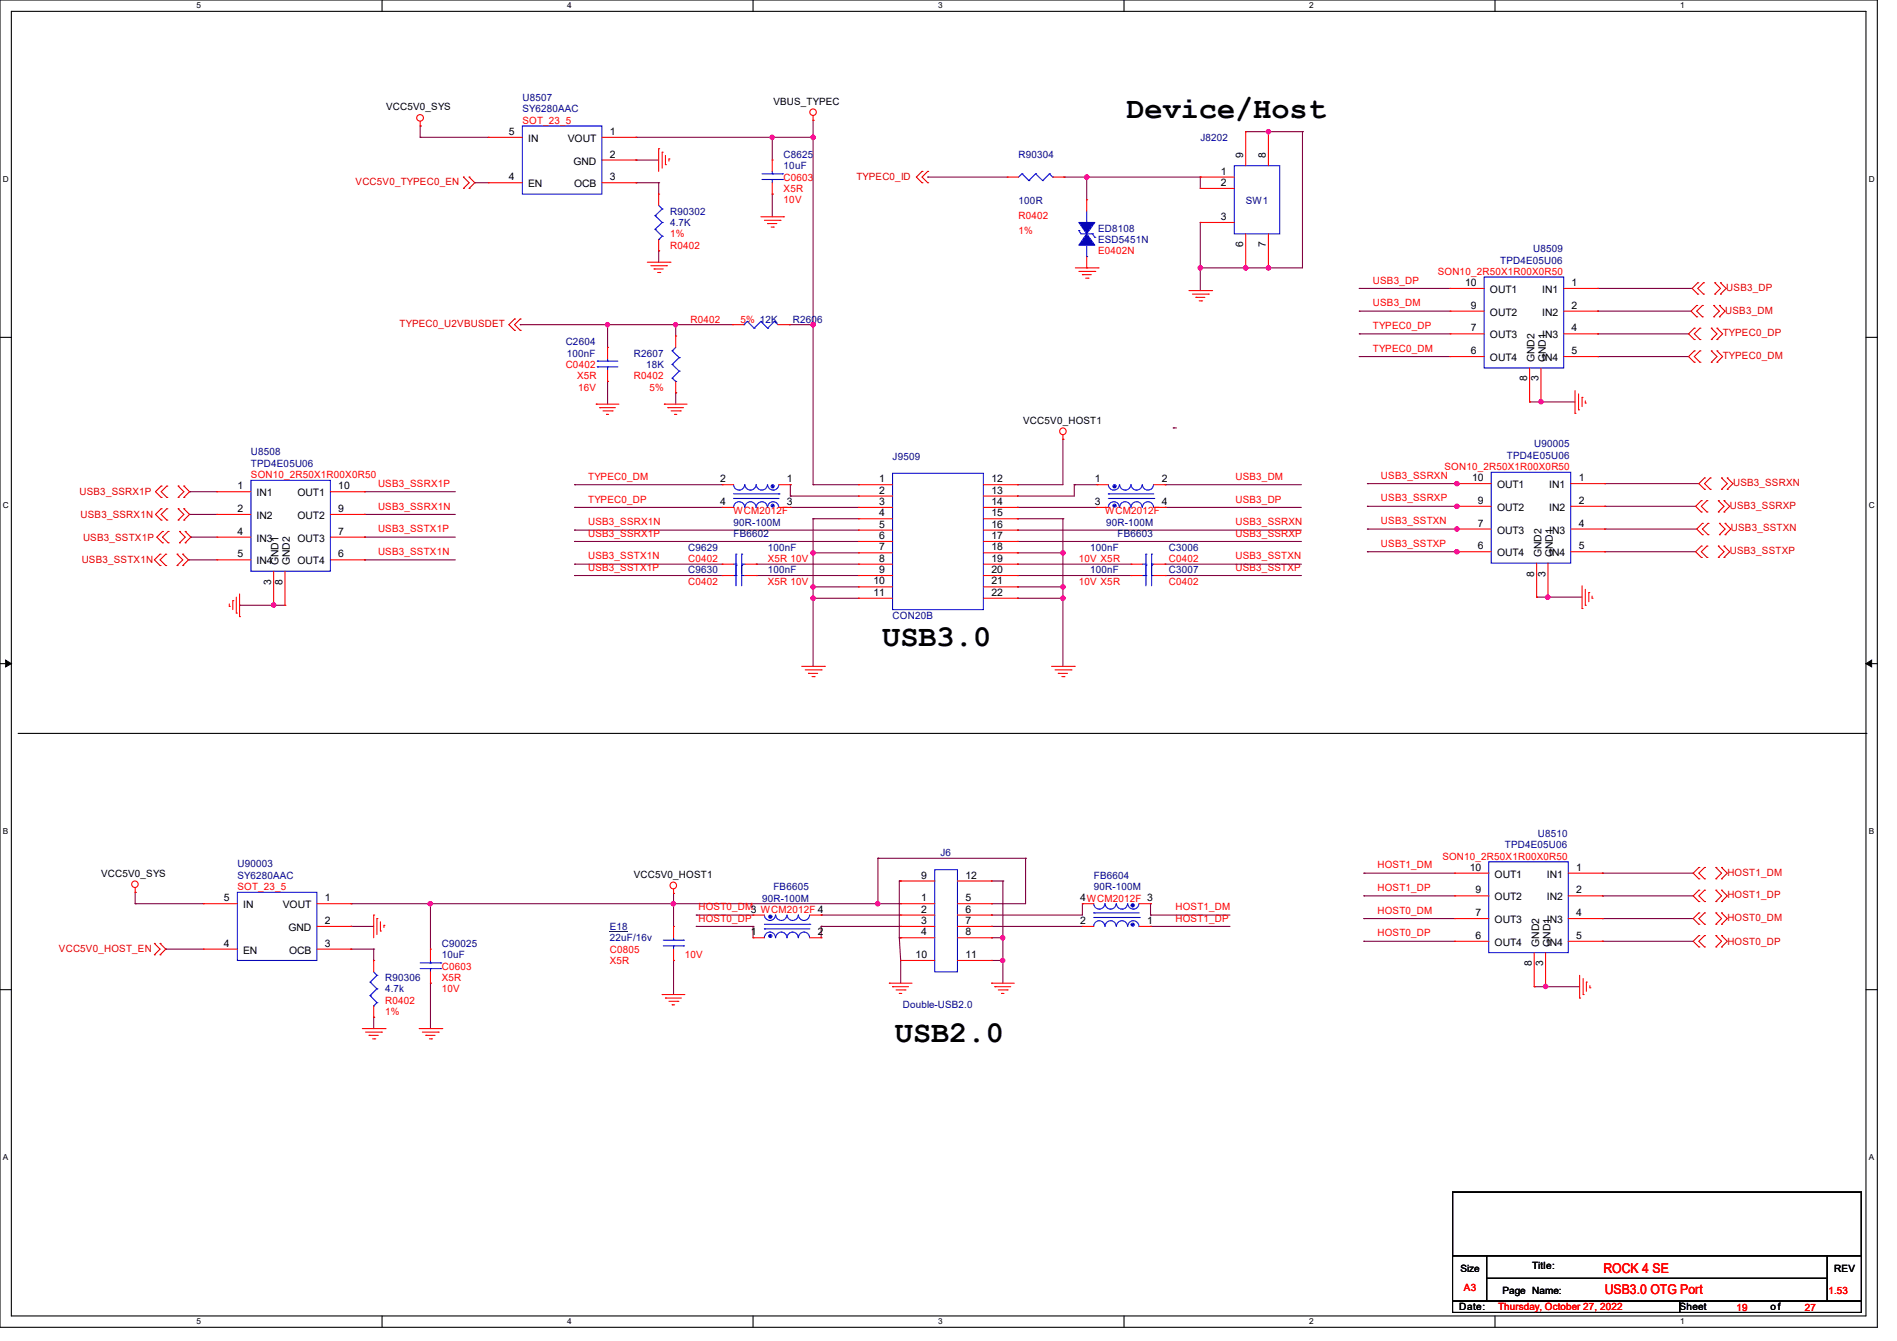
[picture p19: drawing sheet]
<svg xmlns="http://www.w3.org/2000/svg" width="297mm" height="210mm" viewBox="0 0 297 210" stroke-linecap="round" stroke-linejoin="round" font-family="sans-serif">
<defs><g id="words">
<g font-size="4.7">
<text x="176.4" y="18.5">Device/Host</text>
<text x="138.1" y="101.2">USB3.0</text>
<text x="140.1" y="163.2">USB2.0</text>
</g>
<g font-size="2.1" fill="#f00">
<text x="251" y="199.3">ROCK 4 SE</text>
<text x="251.2" y="202.7">USB3.0 OTG Port</text>
</g>
<g font-size="1.6">
<text x="60.5" y="17.3">VCC5V0_SYS</text>
<text x="121.1" y="16.4">VBUS_TYPEC</text>
<text x="79.7" y="21.1">5</text>
<text x="82.7" y="22.2">IN</text>
<text x="88.9" y="22.2">VOUT</text>
<text x="95.5" y="21.1">1</text>
<text x="79.7" y="28.2">4</text>
<text x="82.7" y="29.3">EN</text>
<text x="89.8" y="25.8">GND</text>
<text x="89.9" y="29.3">OCB</text>
<text x="95.5" y="28.2">3</text>
<text x="95.5" y="24.7">2</text>
<text x="191.2" y="27.3">1</text>
<text x="191.2" y="29.1">2</text>
<text x="194.6" y="24.7" transform="rotate(-90 194.6 24.7)">9</text>
<text x="198.2" y="24.7" transform="rotate(-90 198.2 24.7)">8</text>
<text x="191.2" y="34.5">3</text>
<text x="194.6" y="38.7" transform="rotate(-90 194.6 38.7)">6</text>
<text x="198.2" y="38.7" transform="rotate(-90 198.2 38.7)">7</text>
<text x="229.4" y="44.8">10</text>
<text x="233.3" y="45.9">OUT1</text>
<text x="241.4" y="45.9">IN1</text>
<text x="246.1" y="44.8">1</text>
<text x="230.3" y="51.9">7</text>
<text x="230.3" y="48.3">9</text>
<text x="233.3" y="53">OUT3</text>
<text x="233.3" y="49.4">OUT2</text>
<text x="241.4" y="49.4">IN2</text>
<text x="241.4" y="53">IN3</text>
<text x="246.1" y="48.3">2</text>
<text x="246.1" y="51.9">4</text>
<text x="230.3" y="55.5">6</text>
<text x="233.3" y="56.6">OUT4</text>
<text x="239.1" y="59.7" transform="rotate(-90 239.1 59.7)">8</text>
<text x="240.2" y="56.7" transform="rotate(-90 240.2 56.7)">GND2</text>
<text x="240.9" y="59.7" transform="rotate(-90 240.9 59.7)">3</text>
<text x="241.4" y="56.6">IN4</text>
<text x="242" y="56.7" transform="rotate(-90 242 56.7)">GND1</text>
<text x="246.1" y="55.5">5</text>
<text x="160.2" y="66.3">VCC5V0_HOST1</text>
<text x="37.2" y="76.6">1</text>
<text x="40.2" y="77.7">IN1</text>
<text x="46.6" y="77.7">OUT1</text>
<text x="53" y="76.6">10</text>
<text x="112.7" y="75.5">2</text>
<text x="123.2" y="75.5">1</text>
<text x="137.6" y="75.5">1</text>
<text x="137.6" y="77.3">2</text>
<text x="155.2" y="75.5">12</text>
<text x="155.2" y="77.3">13</text>
<text x="171.4" y="75.5">1</text>
<text x="181.9" y="75.5">2</text>
<text x="230.5" y="75.4">10</text>
<text x="234.4" y="76.5">OUT1</text>
<text x="242.5" y="76.5">IN1</text>
<text x="247.2" y="75.4">1</text>
<text x="37.2" y="80.2">2</text>
<text x="37.2" y="83.7">4</text>
<text x="40.2" y="81.3">IN2</text>
<text x="46.6" y="81.3">OUT2</text>
<text x="53" y="83.7">7</text>
<text x="53" y="80.2">9</text>
<text x="112.7" y="79.1">4</text>
<text x="123.2" y="79.1">3</text>
<text x="137.6" y="79.1">3</text>
<text x="137.6" y="80.9">4</text>
<text x="137.6" y="82.6">5</text>
<text x="155.2" y="79.1">14</text>
<text x="155.2" y="80.9">15</text>
<text x="155.2" y="82.6">16</text>
<text x="171.4" y="79.1">3</text>
<text x="181.9" y="79.1">4</text>
<text x="231.4" y="82.5">7</text>
<text x="231.4" y="78.9">9</text>
<text x="234.4" y="83.6">OUT3</text>
<text x="234.4" y="80">OUT2</text>
<text x="242.5" y="80">IN2</text>
<text x="242.5" y="83.6">IN3</text>
<text x="247.2" y="78.9">2</text>
<text x="247.2" y="82.5">4</text>
<text x="37.2" y="87.3">5</text>
<text x="40.2" y="84.8">IN3</text>
<text x="40.2" y="88.4">IN4</text>
<text x="43.6" y="88.6" transform="rotate(-90 43.6 88.6)">GND1</text>
<text x="45.4" y="88.6" transform="rotate(-90 45.4 88.6)">GND2</text>
<text x="46.6" y="88.4">OUT4</text>
<text x="46.6" y="84.8">OUT3</text>
<text x="53" y="87.3">6</text>
<text x="137.6" y="84.4">6</text>
<text x="137.6" y="86.2">7</text>
<text x="137.6" y="88">8</text>
<text x="137.6" y="89.7">9</text>
<text x="155.2" y="84.4">17</text>
<text x="155.2" y="86.2">18</text>
<text x="155.2" y="88">19</text>
<text x="155.2" y="89.7">20</text>
<text x="231.4" y="86">6</text>
<text x="234.4" y="87.1">OUT4</text>
<text x="241.3" y="87.3" transform="rotate(-90 241.3 87.3)">GND2</text>
<text x="242.5" y="87.1">IN4</text>
<text x="243.1" y="87.3" transform="rotate(-90 243.1 87.3)">GND1</text>
<text x="247.2" y="86">5</text>
<text x="42.5" y="91.6" transform="rotate(-90 42.5 91.6)">3</text>
<text x="44.2" y="91.6" transform="rotate(-90 44.2 91.6)">8</text>
<text x="136.7" y="91.5">10</text>
<text x="136.7" y="93.3">11</text>
<text x="155.2" y="91.5">21</text>
<text x="155.2" y="93.3">22</text>
<text x="240.2" y="90.3" transform="rotate(-90 240.2 90.3)">8</text>
<text x="242" y="90.3" transform="rotate(-90 242 90.3)">3</text>
<text x="15.8" y="137.3">VCC5V0_SYS</text>
<text x="99.2" y="137.5">VCC5V0_HOST1</text>
<text x="144.2" y="137.6">9</text>
<text x="151.1" y="137.6">12</text>
<text x="230.1" y="136.4">10</text>
<text x="234" y="137.5">OUT1</text>
<text x="242.2" y="137.5">IN1</text>
<text x="246.8" y="136.4">1</text>
<text x="35.1" y="141.1">5</text>
<text x="38.1" y="142.2">IN</text>
<text x="44.3" y="142.2">VOUT</text>
<text x="50.8" y="141.1">1</text>
<text x="144.2" y="141.1">1</text>
<text x="144.2" y="142.9">2</text>
<text x="151.1" y="141.1">5</text>
<text x="151.1" y="142.9">6</text>
<text x="169.1" y="141.1">4WCM2012F 3</text>
<text x="231" y="143.5">7</text>
<text x="231" y="139.9">9</text>
<text x="234" y="141">OUT2</text>
<text x="242.2" y="141">IN2</text>
<text x="246.8" y="139.9">2</text>
<text x="246.8" y="143.5">4</text>
<text x="35.1" y="148.3">4</text>
<text x="38.1" y="149.4">EN</text>
<text x="45.2" y="145.8">GND</text>
<text x="45.3" y="149.4">OCB</text>
<text x="50.8" y="148.3">3</text>
<text x="50.8" y="144.7">2</text>
<text x="117.6" y="146.5">1</text>
<text x="128" y="146.5">2</text>
<text x="144.2" y="144.7">3</text>
<text x="144.2" y="146.5">4</text>
<text x="151.1" y="144.7">7</text>
<text x="151.1" y="146.5">8</text>
<text x="169.1" y="144.7">2</text>
<text x="179.6" y="144.7">1</text>
<text x="231" y="147">6</text>
<text x="234" y="148.1">OUT4</text>
<text x="234" y="144.6">OUT3</text>
<text x="241" y="148.3" transform="rotate(-90 241 148.3)">GND2</text>
<text x="242.2" y="144.6">IN3</text>
<text x="242.2" y="148.1">IN4</text>
<text x="242.7" y="148.3" transform="rotate(-90 242.7 148.3)">GND1</text>
<text x="246.8" y="147">5</text>
<text x="143.4" y="150">10</text>
<text x="151.1" y="150">11</text>
<text x="239.8" y="151.3" transform="rotate(-90 239.8 151.3)">8</text>
<text x="241.6" y="151.3" transform="rotate(-90 241.6 151.3)">3</text>
<text x="228.6" y="199.1">Size</text>
<text x="235.2" y="202.7">Page Name:</text>
<text x="239.9" y="198.8">Title:</text>
<text x="287.1" y="199.1">REV</text>
<text x="228.5" y="205.2">Date:</text>
<text x="263" y="205.2">Sheet</text>
<text x="277.2" y="205.2">o f</text>
</g>
<g font-size="1.6" fill="#000080">
<text x="81.8" y="15.8">U8507</text>
<text x="81.8" y="17.6">SY6280AAC</text>
<text x="187.9" y="22.1">J8202</text>
<text x="122.7" y="24.7">C8625</text>
<text x="122.7" y="26.5">10uF</text>
<text x="159.5" y="24.7">R90304</text>
<text x="104.9" y="33.6">R90302</text>
<text x="104.9" y="35.4">4.7K</text>
<text x="159.5" y="32">100R</text>
<text x="195" y="32">SW1</text>
<text x="171.9" y="36.3">ED8108</text>
<text x="171.9" y="38.1">ESD5451N</text>
<text x="234.9" y="41.3">TPD4E05U06</text>
<text x="240" y="39.5">U8509</text>
<text x="124.1" y="50.5">R2606</text>
<text x="88.6" y="54.1">C2604</text>
<text x="88.7" y="55.8">100nF</text>
<text x="99.2" y="55.8">R2607</text>
<text x="101.2" y="57.6">18K</text>
<text x="39.3" y="71.3">U8508</text>
<text x="235.9" y="71.8">TPD4E05U06</text>
<text x="240.2" y="70.1">U90005</text>
<text x="39.3" y="73.1">TPD4E05U06</text>
<text x="139.8" y="72">J9509</text>
<text x="114.9" y="82.3">90R-100M</text>
<text x="173.2" y="82.3">90R-100M</text>
<text x="107.7" y="89.8">C9630</text>
<text x="107.7" y="86.2">C9629</text>
<text x="114.9" y="84.1">FB6602</text>
<text x="120.2" y="89.8">100nF</text>
<text x="120.2" y="86.2">100nF</text>
<text x="170.7" y="89.8">100nF</text>
<text x="170.7" y="86.2">100nF</text>
<text x="175" y="84.1">FB6603</text>
<text x="183" y="89.8">C3007</text>
<text x="183" y="86.2">C3006</text>
<text x="139.8" y="96.9">CON20B</text>
<text x="240.8" y="131.1">U8510</text>
<text x="37.2" y="135.8">U90003</text>
<text x="37.2" y="137.6">SY6280AAC</text>
<text x="147.2" y="134.1">J6</text>
<text x="171.2" y="137.6">FB6604</text>
<text x="235.6" y="132.8">TPD4E05U06</text>
<text x="119.3" y="141.2">90R-100M</text>
<text x="121.1" y="139.4">FB6605</text>
<text x="171.2" y="139.4">90R-100M</text>
<text x="69.2" y="148.3">C90025</text>
<text x="95.5" y="145.6">E18</text>
<text x="95.5" y="147.4">22uF/16v</text>
<text x="60.3" y="153.6">R90306</text>
<text x="60.3" y="155.4">4.7k</text>
<text x="69.2" y="150.1">10uF</text>
<text x="141.4" y="157.9">Double-USB2.0</text>
</g>
<g font-size="1.6" fill="#f00">
<text x="81.8" y="19.4">SOT_23_5</text>
<text x="122.7" y="28.3">C0603</text>
<text x="122.7" y="30.1">X5R</text>
<text x="122.7" y="31.8">10V</text>
<text x="159.5" y="34.3">R0402</text>
<text x="104.9" y="38.9">R0402</text>
<text x="104.9" y="37.2">1%</text>
<text x="159.5" y="36.7">1%</text>
<text x="171.9" y="39.8">E0402N</text>
<text x="214.9" y="48">USB3_DM</text>
<text x="214.9" y="44.4">USB3_DP</text>
<text x="225.1" y="43.1">SON10_2R50X1R00X0R50</text>
<text x="108.1" y="50.5">R0402</text>
<text x="115.9" y="50.5">5% 12K</text>
<text x="214.9" y="51.5">TYPEC0_DP</text>
<text x="88.6" y="57.6">C0402</text>
<text x="90.3" y="59.4">X5R</text>
<text x="99.2" y="59.4">R0402</text>
<text x="214.9" y="55.1">TYPEC0_DM</text>
<text x="90.5" y="61.2">16V</text>
<text x="101.7" y="61.2">5%</text>
<text x="39.3" y="74.9">SON10_2R50X1R00X0R50</text>
<text x="59.2" y="76.2">USB3_SSRX1P</text>
<text x="92.1" y="75.1">TYPEC0_DM</text>
<text x="193.4" y="75.1">USB3_DM</text>
<text x="216.2" y="75">USB3_SSRXN</text>
<text x="226.2" y="73.6">SON10_2R50X1R00X0R50</text>
<text x="59.2" y="79.8">USB3_SSRX1N</text>
<text x="59.2" y="83.4">USB3_SSTX1P</text>
<text x="92.1" y="78.7">TYPEC0_DP</text>
<text x="92.1" y="82.3">USB3_SSRX1N</text>
<text x="114.9" y="80.6">WCM2012F</text>
<text x="173" y="80.6">WCM2012F</text>
<text x="193.4" y="78.7">USB3_DP</text>
<text x="193.4" y="82.3">USB3_SSRXN</text>
<text x="216.2" y="78.5">USB3_SSRXP</text>
<text x="216.2" y="82.1">USB3_SSTXN</text>
<text x="59.2" y="86.9">USB3_SSTX1N</text>
<text x="92.1" y="84">USB3_SSRX1P</text>
<text x="92.1" y="87.6">USB3_SSTX1N</text>
<text x="92.1" y="89.4">USB3_SSTX1P</text>
<text x="107.7" y="88">C0402</text>
<text x="120.2" y="88">X5R 10V</text>
<text x="168.9" y="88">10V X5R</text>
<text x="183" y="88">C0402</text>
<text x="193.4" y="84">USB3_SSRXP</text>
<text x="193.4" y="89.4">USB3_SSTXP</text>
<text x="193.4" y="87.6">USB3_SSTXN</text>
<text x="216.2" y="85.6">USB3_SSTXP</text>
<text x="107.7" y="91.6">C0402</text>
<text x="120.2" y="91.6">X5R 10V</text>
<text x="168.9" y="91.6">10V X5R</text>
<text x="183" y="91.6">C0402</text>
<text x="215.7" y="136">HOST1_DM</text>
<text x="225.8" y="134.6">SON10_2R50X1R00X0R50</text>
<text x="37.2" y="139.4">SOT_23_5</text>
<text x="109.4" y="142.5">HOST0_DM3</text>
<text x="119.1" y="143">WCM2012F 4</text>
<text x="184" y="142.5">HOST1_DM</text>
<text x="215.7" y="139.5">HOST1_DP</text>
<text x="215.7" y="143.1">HOST0_DM</text>
<text x="95.5" y="149.2">C0805</text>
<text x="109.4" y="144.3">HOST0_DP</text>
<text x="184" y="144.3">HOST1_DP</text>
<text x="215.7" y="146.6">HOST0_DP</text>
<text x="69.2" y="151.9">C0603</text>
<text x="69.2" y="153.6">X5R</text>
<text x="69.2" y="155.4">10V</text>
<text x="95.5" y="151">X5R</text>
<text x="107.2" y="150.1">10V</text>
<text x="60.3" y="157.2">R0402</text>
<text x="60.3" y="159">1%</text>
<text x="229.2" y="202.2">A3</text>
<text x="286.3" y="202.7">1.53</text>
<text x="234.5" y="205.2">Thursday, October 27, 2022</text>
<text x="271.9" y="205.4">19</text>
<text x="282.6" y="205.4">27</text>
</g>
<g font-size="1.6" fill="#d50000">
<text x="55.7" y="29">VCC5V0_TYPEC0_EN</text>
<text x="134.1" y="28.1">TYPEC0_ID</text>
<text x="270.3" y="45.6">USB3_DP</text>
<text x="62.6" y="51.2">TYPEC0_U2VBUSDET</text>
<text x="269.7" y="52.7">TYPEC0_DP</text>
<text x="270.1" y="49.1">USB3_DM</text>
<text x="269.7" y="56.2">TYPEC0_DM</text>
<text x="12.4" y="77.6">USB3_SSRX1P</text>
<text x="271.3" y="76.1">USB3_SSRXN</text>
<text x="12.6" y="81.1">USB3_SSRX1N</text>
<text x="270.8" y="79.7">USB3_SSRXP</text>
<text x="271" y="83.2">USB3_SSTXN</text>
<text x="12.8" y="88.2">USB3_SSTX1N</text>
<text x="13" y="84.7">USB3_SSTX1P</text>
<text x="270.8" y="86.8">USB3_SSTXP</text>
<text x="270.4" y="137.1">HOST1_DM</text>
<text x="270.4" y="140.7">HOST1_DP</text>
<text x="9.2" y="149">VCC5V0_HOST_EN</text>
<text x="270.4" y="144.2">HOST0_DM</text>
<text x="270.4" y="148">HOST0_DP</text>
</g>
<g font-size="1.3">
<text x="30.8" y="1.3">5</text>
<text x="88.8" y="1.3">4</text>
<text x="146.9" y="1.3">3</text>
<text x="205" y="1.3">2</text>
<text x="263.1" y="1.3">1</text>
<text x=".5" y="28.4">D</text>
<text x="292.6" y="28.4">D</text>
<text x=".5" y="79.5">C</text>
<text x="292.6" y="79.5">C</text>
<text x=".5" y="130.6">B</text>
<text x="292.6" y="130.6">B</text>
<text x=".5" y="181.7">A</text>
<text x="292.6" y="181.7">A</text>
<text x="30.8" y="207.4">5</text>
<text x="88.8" y="207.4">4</text>
<text x="146.9" y="207.4">3</text>
<text x="205" y="207.4">2</text>
<text x="263.1" y="207.4">1</text>
</g>
</g></defs>
<path d="M0 0h293.9v207.9h-293.9zM1.8 1.8h290.3v204.3h-290.3z" fill="none" stroke="#000" stroke-width=".17"/>
<g fill="#fff">
<path d="M30.8 .2h.7v1.4h-.7z"/>
<path d="M30.8 206.2h.7v1.4h-.7z"/>
</g>
<path d="M59.8 0v1.8M59.8 206.1v1.8" fill="none" stroke="#000" stroke-width=".17"/>
<g fill="#fff">
<path d="M88.8 .2h.7v1.4h-.7z"/>
<path d="M88.8 206.2h.7v1.4h-.7z"/>
</g>
<path d="M117.9 0v1.8M117.9 206.1v1.8" fill="none" stroke="#000" stroke-width=".17"/>
<g fill="#fff">
<path d="M146.9 .2h.7v1.4h-.7z"/>
<path d="M146.9 206.2h.7v1.4h-.7z"/>
</g>
<path d="M176 0v1.8M176 206.1v1.8" fill="none" stroke="#000" stroke-width=".17"/>
<g fill="#fff">
<path d="M205 .2h.7v1.4h-.7z"/>
<path d="M205 206.2h.7v1.4h-.7z"/>
</g>
<path d="M234.1 0v1.8M234.1 206.1v1.8" fill="none" stroke="#000" stroke-width=".17"/>
<g fill="#fff">
<path d="M263.1 .2h.6v1.4h-.6z"/>
<path d="M263.1 206.2h.6v1.4h-.6z"/>
<path d="M.5 27.3h.9v1.4h-.9z"/>
<path d="M292.6 27.3h.9v1.4h-.9z"/>
<path d="M.5 78.4h.9v1.4h-.9z"/>
<path d="M292.6 78.4h.9v1.4h-.9z"/>
</g>
<path d="M0 52.8h1.8M292.1 52.8h1.8" fill="none" stroke="#000" stroke-width=".17"/>
<g fill="#fff">
<path d="M.5 129.5h.8v1.4h-.8z"/>
<path d="M292.6 129.5h.8v1.4h-.8z"/>
</g>
<path d="M0 103.9h1.8M292.1 103.9h1.8" fill="none" stroke="#000" stroke-width=".17"/>
<path d="M.9 103.4l.9 .5-.9 .5zM292.1 103.9l.9-.5v1z" fill="#000" stroke="#000" stroke-width=".16"/>
<g fill="#fff">
<path d="M.5 180.5h.8v1.4h-.8z"/>
<path d="M292.6 180.5h.8v1.4h-.8z"/>
</g>
<path d="M2.8 114.9h289.3M292.1 114.9h.1M0 155h1.8M292.1 155h1.8M227.4 186.7h64v9.9h-64zM227.4 196.6h5.3v7.2h-5.3zM232.7 196.6h53.4v3.6h-53.4zM286.1 196.6h5.3v7.2h-5.3zM227.4 203.8h35.6v1.7h-35.6zM232.7 200.2h53.4v3.6h-53.4zM263 203.8h28.4v1.7h-28.4z" fill="none" stroke="#000" stroke-width=".17"/>
<g fill="none" stroke="#800040" stroke-width=".17">
<path d="M65.8 19.7h.1M65.8 19.7v1.8M127.3 18.8h.1M127.3 18.8v57.1M65.8 21.5h.1M65.8 21.5h10.7M74.3 28.6h.1M74.3 28.6h2.2M99.6 21.5h.1M99.6 25.1h.1M99.6 28.6h.1M99.6 21.5h27.7"/>
<path d="M99.6 28.6h3.5M99.6 25.1h3.5M103.1 28.6h.1M103.1 39.3h.1M103.1 28.6v1.8M103.1 39.3v1.8M120.9 21.5h.1M120.9 30.4h.1M120.9 21.5v3.6M120.9 30.4v3.6M127.3 21.5h.1M145.2 27.7h.1"/>
<path d="M145.2 27.7h12.5M166.6 27.7h.1M166.6 27.7h21.3M170.1 27.7h.1M170.1 27.7v3.6M187.9 34.8h.1M187.9 27.7h.1M187.9 27.7v1.8M187.9 34.8v10.7M195 20.6h.1M195 20.6h8.9M198.6 20.6h.1"/>
<path d="M203.9 20.6h.1M203.9 20.6v21.4h-16M81.4 50.8h.1M81.4 50.8h33.3M95.1 59.7h.1M95.1 50.8h.1M95.1 50.8v3.6M95.1 59.7v3.6M105.8 50.8h.1M105.8 50.8v1.8M123.6 50.8h.1M123.6 50.8h3.7"/>
<path d="M127.3 50.8h.1M187.9 42h.1M195 42h.1M198.6 42h.1M212.8 48.7h.1M212.8 45.2h.1M212.8 52.3h.1M212.8 55.8h.1M212.8 48.7h14.2M212.8 45.2h14.2M212.8 52.3h14.2M212.8 55.8h14.2"/>
<path d="M250.1 48.7h.1M250.1 45.2h.1M250.1 52.3h.1M250.1 55.8h.1M250.1 48.7h14.7M250.1 45.2h14.8M250.1 52.3h14.3M250.1 55.8h14.3M29.7 77h.1M29.7 77h4.3M57.1 77h.1M57.1 77h14.2"/>
<path d="M90 75.9h.1M90 79.5h.1M90 75.9h23.1M90 79.5h23.1M105.8 61.5h.1M105.8 61.5v1.8M123.7 79.5h.1M123.7 77.7h.1M123.7 75.9h.1M123.7 79.5h10.7M123.7 77.7h10.7M123.7 75.9v1.8"/>
<path d="M127.3 75.9h.1M127.3 75.9h7.1M159.3 75.9h.1M159.3 79.5h.1M159.3 77.7h.1M159.3 79.5h12.4M166.4 68.8h.1M166.4 68.8v7.1h-7.1M168.2 75.9h.1M168.2 75.9h3.5M168.2 75.9v1.8h-8.9M182.4 75.9h.1"/>
<path d="M182.4 79.5h.1M182.4 75.9h21.4M182.4 79.5h21.4M183.7 67h.1M183.7 67h.5M214.1 79.3h.1M214.1 75.7h.1M214.1 79.3h14.2M214.1 75.7h14.2M228.1 75.7h.1M228.1 79.3h.1M239.5 62.9h.1"/>
<path d="M239.5 62.9h7.1M241.3 62.9h.1M251.2 79.3h.1M251.2 75.7h.1M251.2 79.3h14.3M251.2 75.7h14.8M29.5 87.7h.1M29.5 87.7h4.5M29.7 80.6h.1M29.7 80.6h4.3M29.9 84.1h.1M29.9 84.1h4.1"/>
<path d="M37.5 94.8h.1M37.5 94.8h7.1M42.8 94.8h.1M57.1 80.6h.1M57.1 84.1h.1M57.1 87.7h.1M57.1 80.6h14.2M57.1 84.1h14.2M57.1 87.7h14.2M90 83h.1M90 84.8h.1M90 88.3h.1"/>
<path d="M90 90.1h.1M90 83h44.4M90 84.8h44.4M90 88.3h23.1M90 90.1h23.1M118.4 88.3h.1M118.4 90.1h.1M118.4 88.3h16M118.4 90.1h16M127.3 81.2h.1M127.3 91.9h.1M127.3 93.7h.1"/>
<path d="M127.3 86.6h.1M127.3 81.2v23.2M127.3 81.2h7.1M127.3 91.9h7.1M127.3 93.7h7.1M127.3 86.6h7.1M159.3 81.2h.1M159.3 86.6h.1M159.3 91.9h.1M159.3 93.7h.1M159.3 83h.1M159.3 84.8h.1"/>
<path d="M159.3 88.3h.1M159.3 90.1h.1M159.3 81.2h7.1M159.3 91.9h7.1M159.3 93.7h7.1M159.3 83h44.5M159.3 84.8h44.5M159.3 86.6h7.1M159.3 88.3h17.8M159.3 90.1h17.8M166.4 81.2h.1M166.4 86.6h.1"/>
<path d="M166.4 91.9h.1M166.4 93.7h.1M166.4 81.2v23.2M182.4 90.1h.1M182.4 88.3h.1M182.4 88.3h21.4M182.4 90.1h21.4M214.1 82.8h.1M214.1 86.4h.1M214.1 82.8h14.2M214.1 86.4h14.2M228.1 86.4h.1"/>
<path d="M228.1 82.8h.1M240.6 93.5h.1M240.6 93.5h7.1M242.4 93.5h.1M251.2 82.8h.1M251.2 86.4h.1M251.2 82.8h14.4M251.2 86.4h14.3M21.2 139.7h.1M21.2 139.7v1.8M105.5 139.9h.1M105.5 139.9v5.2"/>
<path d="M137.5 134.4h.1M137.5 134.4v7.1M137.5 134.4h23.1M140.8 138h.1M140.8 138h.2M140.8 138v8.9M155.2 138h.1M155.2 138h1.8M157 138h.1M157 138v16M160.6 134.4h.1M160.6 134.4v7.1h-5.4"/>
<path d="M213.5 136.7h.1M213.5 136.7h14.3M250.9 136.7h.1M250.9 136.7h14.2M21.2 141.5h.1M21.2 141.5h10.6M26 148.6h.1M26 148.6h5.8M54.9 141.5h.1M54.9 145.1h.1M54.9 148.6h.1M54.9 141.5h86.1"/>
<path d="M54.9 148.6h3.6M54.9 145.1h3.6M58.5 148.6h.1M58.5 159.3h.1M58.5 148.6v1.8M58.5 159.3v1.8M67.4 141.5h.1M67.4 154h.1M67.4 141.5v7.1M67.4 154v7.1M105.5 141.5h.1M105.5 150.4h.1"/>
<path d="M105.5 150.4v5.3M109 143.3h.1M109 145.1h.1M109 145.1h8.9M109 143.3h8.9M117.9 145.1h.1M117.9 145.1v1.8M128.6 145.1h.1M128.6 143.3h.1M128.6 145.1h12.4M128.6 143.3h12.4M128.6 145.1v1.8"/>
<path d="M137.5 141.5h.1M140.8 146.9h.1M140.8 146.9l.2 3.5M140.8 146.9h.2M141 150.4h.1M141 150.4v3.6M155.2 146.9h.1M155.2 150.4h.1M155.2 141.5h.1M155.2 143.3h.1M155.2 145.1h.1M155.2 145.1h14.3"/>
<path d="M155.2 146.9h1.8M155.2 150.4h1.8M157 146.9h.1M157 150.4h.1M169.5 141.5h.1M169.5 141.5v1.8h-14.3M180.1 143.3h.1M180.1 145.1h.1M180.1 141.5h.1M180.1 145.1h12.5M180.1 143.3h12.5M180.1 141.5v1.8"/>
<path d="M213.5 140.3h.1M213.5 143.8h.1M213.5 147.4h.1M213.5 140.3h14.3M213.5 143.8h14.3M213.5 147.4h14.3M240.2 154.5h.1M240.2 154.5h7.1M242 154.5h.1M250.9 140.3h.1M250.9 143.8h.1M250.9 147.4h.1"/>
<path d="M250.9 140.3h14.2M250.9 143.8h14.2M250.9 147.4h14.2"/>
</g>
<g fill="#f0f" stroke="#f0f" stroke-width=".17">
<circle cx="95.1" cy="50.8" r=".33"/>
<circle cx="105.8" cy="50.8" r=".33"/>
<circle cx="120.9" cy="21.5" r=".33"/>
<circle cx="127.3" cy="21.5" r=".34"/>
<circle cx="42.8" cy="94.7" r=".34"/>
<circle cx="170.1" cy="27.7" r=".34"/>
<circle cx="127.3" cy="91.9" r=".34"/>
<circle cx="127.3" cy="93.7" r=".34"/>
<circle cx="127.3" cy="86.6" r=".34"/>
<circle cx="166.4" cy="86.6" r=".34"/>
<circle cx="166.4" cy="93.7" r=".34"/>
<circle cx="166.4" cy="91.9" r=".34"/>
<circle cx="157" cy="146.9" r=".34"/>
<circle cx="157" cy="150.4" r=".34"/>
<circle cx="137.4" cy="141.5" r=".34"/>
<circle cx="242.3" cy="93.5" r=".34"/>
<circle cx="241.3" cy="62.9" r=".34"/>
<circle cx="242" cy="154.5" r=".34"/>
<circle cx="187.9" cy="42" r=".34"/>
<circle cx="195" cy="42" r=".34"/>
<circle cx="198.6" cy="42" r=".34"/>
<circle cx="198.6" cy="20.6" r=".34"/>
<circle cx="105.4" cy="141.5" r=".34"/>
<circle cx="67.4" cy="141.5" r=".34"/>
<circle cx="228.1" cy="79.3" r=".34"/>
<circle cx="228.1" cy="75.7" r=".34"/>
<circle cx="228.1" cy="82.8" r=".34"/>
<circle cx="228.1" cy="86.4" r=".34"/>
<circle cx="127.3" cy="50.8" r=".34"/>
</g>
<g fill="none" stroke="#f00" stroke-width=".17">
<path d="M65.8 19.7h.1M65.8 19v.7M127.3 18.8h.1M127.3 18.1v.7M76.5 28.6h.1M76.5 21.5h.1M76.5 28.6h5.3M76.5 21.5h5.3M94.2 28.6h5.4M94.2 25.1h5.4M94.2 21.5h5.4M99.6 28.6h.1"/>
<path d="M99.6 25.1h.1M99.6 21.5h.1M103.1 23.3h.1M103.1 30.4h.1M103.1 39.3h.1M103.1 23.3v3.5M103.1 30.4v1.8M103.1 37.5v1.8M103.7 23.8h.1M103.7 23.8v2.5M104.2 25.8h.1M104.2 24.3v1.5"/>
<path d="M104.7 24.9h.1M104.7 24.9v.3M119.1 34h3.6M119.7 34.5h2.4M120.2 35h.1M120.2 35h1.4M120.7 35.6h.4M120.9 25.1h.1M120.9 30.4h.1M120.9 25.1v1.7M120.9 28.6v1.8M121.1 35.6h.1"/>
<path d="M122.1 34.5h.1M122.7 34h.1M157.7 27.7h.1M157.7 27.7h1.8M164.8 27.7h1.8M166.6 27.7h.1M170.1 31.3h.1M170.1 31.3v1.8M187.9 27.7h.1M187.9 29.5h.1M187.9 34.8h.1M187.9 27.7h5.4"/>
<path d="M187.9 29.5h5.4M187.9 34.8h5.4M195 20.6h.1M195 20.6v5.4M195 36.6v5.4M198.6 20.6h.1M198.6 20.6v5.4M198.6 36.6v5.4M95.1 54.4h.1M95.1 59.7h.1M95.1 54.4v1.8M95.1 58v1.7"/>
<path d="M101.3 41.1h3.6M101.9 41.6h2.5M102.4 42.1h.1M102.4 42.1h1.4M103 42.7h.3M103.3 42.7h.1M104.4 41.6h.1M104.9 41.1h.1M105.8 52.6h.1M105.8 52.6v1.8M105.8 59.7v1.8M114.7 50.8h.1"/>
<path d="M114.7 50.8h1.8M121.8 50.8h1.8M123.6 50.8h.1M168.4 42h3.5M168.9 42.5h2.5M169.5 43h.1M169.5 43h1.4M170 43.6h.3M170.1 42h.1M170.1 40.2v1.8M170.3 43.6h.1M171.4 42.5h.1"/>
<path d="M171.9 42h.1M186.1 45.5h3.6M186.7 46.1h2.5M187.2 46.6h.1M187.2 46.6h1.4M187.7 47.1h.4M188.1 47.1h.1M189.2 46.1h.1M189.7 45.5h.1M195 42h.1M198.6 42h.1M227 55.8h.1"/>
<path d="M227 52.3h.1M227 48.7h.1M227 45.2h.1M227 45.2h5.4M227 48.7h5.4M227 52.3h5.4M227 55.8h5.4M239.5 57.6v5.3M241.3 57.6v5.3M244.8 45.2h5.3M244.8 48.7h5.3M244.8 52.3h5.3"/>
<path d="M244.8 55.8h5.3M250.1 45.2h.1M250.1 48.7h.1M250.1 52.3h.1M250.1 55.8h.1M34 77h.1M34 77h5.3M51.7 77h5.4M57.1 77h.1M93.3 63.3h.1M93.3 63.3h3.6M93.9 63.8h.1"/>
<path d="M93.9 63.8h2.5M94.4 64.3h1.4M95 64.9h.1M95 64.9h.3M95.8 64.3h.1M104 63.3h.1M104 63.3h3.6M104.6 63.8h.1M104.6 63.8h2.4M105.1 64.3h1.4M105.6 64.9h.1M105.6 64.9h.4"/>
<path d="M105.8 61.5h.1M106.5 64.3h.1M113.1 75.9h.1M113.1 79.5h.1M113.1 75.9h1.8M113.1 79.5h1.8M122 75.9h1.7M122 79.5h1.7M123.7 75.9h.1M123.7 79.5h.1M134.4 75.9h.1M134.4 77.7h.1"/>
<path d="M134.4 79.5h.1M134.4 75.9h5.3M134.4 79.5h5.3M134.4 77.7h5.3M154 75.9h5.3M154 79.5h5.3M154 77.7h5.3M159.3 75.9h.1M159.3 77.7h.1M159.3 79.5h.1M166.4 68.8h.1M166.4 68.1v.7"/>
<path d="M171.7 75.9h.1M171.7 79.5h.1M171.7 75.9h1.8M171.7 79.5h1.8M180.6 75.9h1.8M180.6 79.5h1.8M182.4 75.9h.1M182.4 79.5h.1M228.1 79.3h.1M228.1 75.7h.1M228.1 75.7h5.4M228.1 79.3h5.4"/>
<path d="M239.5 62.9h.1M241.3 62.9h.1M245.9 75.7h5.3M245.9 79.3h5.3M246.6 64.7h.1M246.6 61.2v3.5M247.1 64.2h.1M247.1 61.7v2.5M247.7 62.2h.1M247.7 62.2v1.5M248.2 63.1h.1M248.2 62.8v.3"/>
<path d="M251.2 75.7h.1M251.2 79.3h.1M34 80.6h.1M34 84.1h.1M34 87.7h.1M34 80.6h5.3M34 84.1h5.3M34 87.7h5.3M35.9 95h.1M35.9 94.6v.4M36.4 94.1h.1M36.4 94.1v1.4"/>
<path d="M37 96h.1M37 93.5v2.5M37.5 96.6h.1M37.5 93v3.6M42.8 94.8h.1M42.8 89.5v5.3M44.6 94.8h.1M44.6 89.5v5.3M51.7 80.6h5.4M51.7 84.1h5.4M51.7 87.7h5.4M57.1 87.7h.1"/>
<path d="M57.1 84.1h.1M57.1 80.6h.1M113.1 90.1h.1M113.1 88.3h.1M113.1 88.3h1.8M113.1 90.1h1.8M116.6 88.3h1.8M116.6 90.1h1.8M118.4 90.1h.1M118.4 88.3h.1M134.4 81.2h.1M134.4 83h.1"/>
<path d="M134.4 84.8h.1M134.4 86.6h.1M134.4 88.3h.1M134.4 90.1h.1M134.4 91.9h.1M134.4 93.7h.1M134.4 81.2h5.3M134.4 83h5.3M134.4 84.8h5.3M134.4 86.6h5.3M134.4 88.3h5.3M134.4 90.1h5.3"/>
<path d="M134.4 91.9h5.3M134.4 93.7h5.3M154 81.2h5.3M154 83h5.3M154 84.8h5.3M154 86.6h5.3M154 88.3h5.3M154 90.1h5.3M154 91.9h5.3M154 93.7h5.3M159.3 81.2h.1M159.3 83h.1"/>
<path d="M159.3 84.8h.1M159.3 86.6h.1M159.3 88.3h.1M159.3 90.1h.1M159.3 91.9h.1M159.3 93.7h.1M177.1 90.1h.1M177.1 88.3h.1M177.1 88.3h1.8M177.1 90.1h1.8M180.6 88.3h1.8M180.6 90.1h1.8"/>
<path d="M182.4 90.1h.1M182.4 88.3h.1M228.1 86.4h.1M228.1 82.8h.1M228.1 82.8h5.4M228.1 86.4h5.4M240.6 93.5h.1M240.6 88.2v5.3M242.4 93.5h.1M242.4 88.2v5.3M245.9 82.8h5.3M245.9 86.4h5.3"/>
<path d="M247.7 95.3h.1M247.7 91.7v3.6M248.2 94.8h.1M248.2 92.3v2.5M248.8 92.8h.1M248.8 92.8v1.4M249.3 93.7h.1M249.3 93.3v.4M251.2 82.8h.1M251.2 86.4h.1M125.5 104.4h3.6M126.1 104.9h2.5"/>
<path d="M126.6 105.5h.1M126.6 105.5h1.4M127.1 106h.4M127.5 106h.1M128.6 104.9h.1M129.1 104.4h.1M164.6 104.4h3.6M165.2 104.9h2.5M165.7 105.5h.1M165.7 105.5h1.4M166.2 106h.4M166.6 106h.1"/>
<path d="M167.7 104.9h.1M168.2 104.4h.1M21.2 139.7h.1M21.2 139v.7M105.5 139.9h.1M105.5 139.2v.7M141 138h.1M141 138h5.3M149.9 138h5.3M155.2 138h.1M227.8 136.7h.1M227.8 136.7h5.3"/>
<path d="M245.5 136.7h5.4M250.9 136.7h.1M31.8 148.6h.1M31.8 141.5h.1M31.8 141.5h5.4M31.8 148.6h5.4M49.6 141.5h5.3M49.6 145.1h5.3M49.6 148.6h5.3M54.9 148.6h.1M54.9 145.1h.1M54.9 141.5h.1"/>
<path d="M58.5 143.3h.1M58.5 150.4h.1M58.5 159.3h.1M58.5 143.3v3.6M58.5 150.4v1.8M58.5 157.5v1.8M59 143.8h.1M59 143.8v2.5M59.6 145.8h.1M59.6 144.4v1.4M60.1 144.9h.1M60.1 144.9v.3"/>
<path d="M67.4 148.6h.1M67.4 154h.1M67.4 148.6v1.8M67.4 152.2v1.8M103.7 155.7h.1M103.7 155.7h3.5M104.2 156.3h.1M104.2 156.3h2.5M104.7 156.8h1.4M105.2 157.4h.1M105.2 157.4h.4M105.5 145.1h.1"/>
<path d="M105.5 150.4h.1M105.5 145.1v1.8M105.5 148.6v1.8M106.1 156.8h.1M117.9 146.9h.1M117.9 143.3h.1M117.9 143.3h1.8M117.9 146.9h1.8M126.8 143.3h1.8M126.8 146.9h1.8M128.6 146.9h.1M128.6 143.3h.1"/>
<path d="M139.2 154h.1M139.2 154h3.6M139.7 154.5h.1M139.7 154.5h2.5M140.3 155h1.4M140.8 155.6h.1M140.8 155.6h.4M141 141.5h.1M141 143.3h.1M141 145.1h.1M141 146.9h.1M141 150.4h.1"/>
<path d="M141 141.5h5.3M141 143.3h5.3M141 145.1h5.3M141 146.9h5.3M141 150.4h5.3M141.7 155h.1M149.9 141.5h5.3M149.9 143.3h5.3M149.9 145.1h5.3M149.9 146.9h5.3M149.9 150.4h5.3M155.2 154h.1"/>
<path d="M155.2 141.5h.1M155.2 143.3h.1M155.2 145.1h.1M155.2 146.9h.1M155.2 150.4h.1M155.2 154h3.6M155.7 154.5h.1M155.7 154.5h2.5M156.3 155h1.4M156.8 155.6h.1M156.8 155.6h.4M157.7 155h.1"/>
<path d="M169.5 145.1h.1M169.5 141.5h.1M169.5 141.5h1.7M169.5 145.1h1.7M178.4 141.5h1.7M178.4 145.1h1.7M180.1 145.1h.1M180.1 141.5h.1M227.8 147.4h.1M227.8 143.8h.1M227.8 140.3h.1M227.8 140.3h5.3"/>
<path d="M227.8 143.8h5.3M227.8 147.4h5.3M240.2 154.5h.1M240.2 149.2v5.3M242 154.5h.1M242 149.2v5.3M245.5 140.3h5.4M245.5 143.8h5.4M245.5 147.4h5.4M247.3 156.3h.1M247.3 152.7v3.6M247.9 155.7h.1"/>
<path d="M247.9 153.2v2.5M248.4 153.8h.1M248.4 153.8v1.4M248.9 154.7h.1M248.9 154.3v.4M250.9 140.3h.1M250.9 143.8h.1M250.9 147.4h.1M56.7 161.1h3.6M57.2 161.6h2.5M57.8 162.1h.1M57.8 162.1h1.4"/>
<path d="M58.3 162.7h.4M58.7 162.7h.1M59.7 161.6h.1M60.3 161.1h.1M65.6 161.1h3.6M66.1 161.6h2.5M66.7 162.1h.1M66.7 162.1h1.4M67.2 162.7h.4M67.6 162.7h.1M68.6 161.6h.1M69.2 161.1h.1"/>
<circle cx="65.8" cy="18.5" r=".52"/>
<circle cx="127.3" cy="17.6" r=".51"/>
<circle cx="166.4" cy="67.5" r=".52"/>
<circle cx="21.1" cy="138.5" r=".51"/>
<circle cx="105.4" cy="138.7" r=".52"/>
</g>
<g fill="none" stroke="#d50000" stroke-width=".17">
<path d="M72.6 29.5h.1M72.6 27.7h.1M72.6 27.7l.8 .9-.8 .9M73.4 27.7h.1M73.4 29.5h.1M73.4 27.7l.9 .9-.9 .9M144.4 28.6h.1M144.4 26.8h.1M144.4 26.8l-.9 .9 .9 .9M145.2 28.6h.1M145.2 26.8h.1M145.2 26.8l-.8 .9 .8 .9"/>
<path d="M80.6 51.7h.1M80.6 50h.1M80.6 50l-.9 .8 .9 .9M81.4 51.7h.1M81.4 50h.1M81.4 50l-.8 .8 .8 .9M265.3 51.4h.1M265.3 53.2h.1M265.3 54.9h.1M265.3 56.7h.1M265.3 51.4l-.9 .9 .9 .9M265.3 54.9l-.9 .9 .9 .9"/>
<path d="M265.6 47.8h.1M265.6 49.6h.1M265.6 47.8l-.8 .9 .8 .9M265.8 44.3h.1M265.8 46.1h.1M265.8 44.3l-.9 .9 .9 .9M266.1 53.2h.1M266.1 51.4h.1M266.1 56.7h.1M266.1 54.9h.1M266.1 51.4l-.8 .9 .8 .9M266.1 54.9l-.8 .9 .8 .9"/>
<path d="M266.5 49.6h.1M266.5 47.8h.1M266.5 47.8l-.9 .9 .9 .9M266.7 46.1h.1M266.7 44.3h.1M266.7 44.3l-.9 .9 .9 .9M267.9 53.2h.1M267.9 51.4h.1M267.9 56.7h.1M267.9 54.9h.1M267.9 51.4l.9 .9-.9 .9M267.9 54.9l.9 .9-.9 .9"/>
<path d="M268.3 49.6h.1M268.3 47.8h.1M268.3 47.8l.9 .9-.9 .9M268.5 46.1h.1M268.5 44.3h.1M268.5 44.3l.9 .9-.9 .9M268.8 53.2h.1M268.8 51.4h.1M268.8 56.7h.1M268.8 54.9h.1M268.8 51.4l.9 .9-.9 .9M268.8 54.9l.9 .9-.9 .9"/>
<path d="M269.2 49.6h.1M269.2 47.8h.1M269.2 47.8l.9 .9-.9 .9M269.4 46.1h.1M269.4 44.3h.1M269.4 44.3l.9 .9-.9 .9M25.2 77.9h.1M25.2 76.1h.1M25.2 79.7h.1M25.2 76.1l-.9 .9 .9 .9M25.2 79.7l-.9 .9 .9 .8M26.1 77.9h.1"/>
<path d="M26.1 76.1h.1M26.1 79.7h.1M26.1 79.7l-.9 .9 .9 .8M26.1 76.1l-.9 .9 .9 .9M27.9 77.9h.1M27.9 76.1h.1M27.9 79.7h.1M27.9 76.1l.9 .9-.9 .9M27.9 79.7l.9 .9-.9 .8M28.8 76.1h.1M28.8 77.9h.1M28.8 79.7h.1"/>
<path d="M28.8 76.1l.9 .9-.9 .9M28.8 79.7l.9 .9-.9 .8M266.4 78.4h.1M266.4 78.4l-.9 .9 .9 .9M266.9 74.8h.1M266.9 76.6h.1M266.9 74.8l-.9 .9 .9 .9M267.3 78.4h.1M267.3 78.4l-.9 .9 .9 .9M267.8 76.6h.1M267.8 74.8h.1M267.8 74.8l-.9 .9 .9 .9"/>
<path d="M269 78.4h.1M269 78.4l.9 .9-.9 .9M269.5 76.6h.1M269.5 74.8h.1M269.5 74.8l.9 .9-.9 .9M269.9 78.4h.1M269.9 78.4l.9 .9-.9 .9M270.4 76.6h.1M270.4 74.8h.1M270.4 74.8l.9 .9-.9 .9M25.1 88.6h.1M25.1 86.8h.1"/>
<path d="M25.1 86.8l-.9 .9 .9 .9M25.2 81.4h.1M25.4 85h.1M25.4 83.2h.1M25.4 83.2l-.8 .9 .8 .9M26 88.6h.1M26 86.8h.1M26 86.8l-.9 .9 .9 .9M26.1 81.4h.1M26.3 85h.1M26.3 83.2h.1M26.3 83.2l-.9 .9 .9 .9"/>
<path d="M27.7 88.6h.1M27.7 86.8h.1M27.7 86.8l.9 .9-.9 .9M27.9 81.4h.1M28.1 85h.1M28.1 83.2h.1M28.1 83.2l.9 .9-.9 .9M28.6 86.8h.1M28.6 88.6h.1M28.6 86.8l.9 .9-.9 .9M28.8 81.4h.1M29 83.2h.1"/>
<path d="M29 85h.1M29 83.2l.9 .9-.9 .9M266.4 80.2h.1M266.4 85.5h.1M266.4 87.3h.1M266.4 85.5l-.9 .9 .9 .9M266.5 82h.1M266.5 83.7h.1M266.5 82l-.9 .8 .9 .9M267.3 80.2h.1M267.3 87.3h.1M267.3 85.5h.1"/>
<path d="M267.3 85.5l-.9 .9 .9 .9M267.4 83.7h.1M267.4 82h.1M267.4 82l-.9 .8 .9 .9M269 80.2h.1M269 87.3h.1M269 85.5h.1M269 85.5l.9 .9-.9 .9M269.2 83.7h.1M269.2 82h.1M269.2 82l.9 .8-.9 .9M269.9 80.2h.1"/>
<path d="M269.9 87.3h.1M269.9 85.5h.1M269.9 85.5l.9 .9-.9 .9M270.1 83.7h.1M270.1 82h.1M270.1 82l.9 .8-.9 .9M266 135.8h.1M266 137.6h.1M266 139.4h.1M266 135.8l-.9 .9 .9 .9M266 139.4l-.9 .9 .9 .9M266.9 137.6h.1"/>
<path d="M266.9 135.8h.1M266.9 139.4h.1M266.9 135.8l-.9 .9 .9 .9M266.9 139.4l-.9 .9 .9 .9M268.6 137.6h.1M268.6 135.8h.1M268.6 139.4h.1M268.6 139.4l.9 .9-.9 .9M268.6 135.8l.9 .9-.9 .9M269.5 137.6h.1M269.5 135.8h.1M269.5 139.4h.1"/>
<path d="M269.5 135.8l.9 .9-.9 .9M269.5 139.4l.9 .9-.9 .9M24.2 149.5h.1M24.2 147.7h.1M24.2 147.7l.9 .9-.9 .9M25.1 147.7h.1M25.1 149.5h.1M25.1 147.7l.9 .9-.9 .9M266 141.2h.1M266 143h.1M266 144.7h.1M266 146.5h.1"/>
<path d="M266 148.3h.1M266 143l-.9 .8 .9 .9M266 146.5l-.9 .9 .9 .9M266.9 141.2h.1M266.9 144.7h.1M266.9 143h.1M266.9 148.3h.1M266.9 146.5h.1M266.9 143l-.9 .8 .9 .9M266.9 146.5l-.9 .9 .9 .9M268.6 141.2h.1M268.6 144.7h.1"/>
<path d="M268.6 143h.1M268.6 148.3h.1M268.6 146.5h.1M268.6 143l.9 .8-.9 .9M268.6 146.5l.9 .9-.9 .9M269.5 141.2h.1M269.5 144.7h.1M269.5 143h.1M269.5 148.3h.1M269.5 146.5h.1M269.5 143l.9 .8-.9 .9M269.5 146.5l.9 .9-.9 .9"/>
</g>
<g fill="none" stroke="#00f" stroke-width=".17">
<path d="M81.8 19.7h12.4v10.7h-12.4zM102.6 33.8h.1M102.6 35.9h.1M102.6 33.8l1.1 1M102.6 35.9l1.1 1.1M103.1 37.5h.1M103.1 32.2l.6 .5M103.7 32.7h.1M103.7 34.8h.1M103.7 37h.1M103.7 32.7l-1.1 1.1M103.7 34.8l-1.1 1.1"/>
<path d="M103.7 37l-.6 .5M119.3 28.1h3.2M119.3 27.2h3.2M120.9 27.2h.1M120.9 28.1h.1M120.9 26.8v.4M120.9 28.1v.5M122.5 28.1h.1M122.5 27.2h.1M160 27.2h.1M160 27.2l-.5 .5M160 27.2l1.1 1.1"/>
<path d="M161.1 28.3h.1M162.1 27.2h.1M162.1 27.2l-1 1.1M162.1 27.2l1.1 1.1M163.2 28.3h.1M164.3 27.2h.1M164.3 27.2l-1.1 1.1M164.3 27.2l.5 .5M164.8 27.7h.1M168.9 36.1h.1M168.9 36.1l.3 .5h1.8M170.1 34.8h.1"/>
<path d="M170.1 33.1v1.7M170.1 38.4v1.8M171 36.6h.1M171 36.6l.4 .6M171.4 37.2h.1M193.3 26h7.1v10.6h-7.1zM93.5 57.4h.1M93.5 56.6h.1M93.5 57.4h3.2M93.5 56.6h3.2M95.1 56.6h.1M95.1 57.4h.1"/>
<path d="M95.1 56.2v.4M95.1 57.4v.6M105.2 54.9h.1M105.2 57.1h.1M105.2 59.2h.1M105.2 54.9l1.1 1.1M105.2 57.1l1.1 1M105.2 59.2l.6 .5M105.8 59.7h.1M105.8 54.4l-.6 .5M106.3 56h.1M106.3 58.1h.1"/>
<path d="M106.3 56l-1.1 1.1M106.3 58.1l-1.1 1.1M116.5 50.8h.1M117 50.3h.1M117 50.3l1.1 1.1M117 50.3l-.5 .5M118.1 51.4h.1M119.1 50.3h.1M119.1 50.3l1.1 1.1M119.1 50.3l-1 1.1M120.2 51.4h.1M121.2 50.3h.1"/>
<path d="M121.2 50.3l.6 .5M121.2 50.3l-1 1.1M170.1 40.2h.1M232.4 43.4h12.4v14.2h-12.4zM39.3 75.2h12.4v14.3h-12.4zM114.9 79.5a.87 .87 0 0 1 .8-.9 .87 .87 0 0 1 .9 .9M114.9 75.9a.87 .87 0 0 0 .8 .9 .87 .87 0 0 0 .9-.9M114.9 78.1h.1M114.9 78.1h7.1M114.9 77.3h7.1M116.6 79.5a.87 .87 0 0 1 .9-.9 .87 .87 0 0 1 .9 .9M116.6 75.9a.87 .87 0 0 0 .9 .9 .87 .87 0 0 0 .9-.9"/>
<path d="M118.4 79.5a.87 .87 0 0 1 .9-.9 .87 .87 0 0 1 .8 .9M118.4 75.9a.87 .87 0 0 0 .9 .9 .87 .87 0 0 0 .8-.9M120.2 79.5a.87 .87 0 0 1 .9-.9 .87 .87 0 0 1 .8 .9M120.2 75.9a.87 .87 0 0 0 .9 .9 .87 .87 0 0 0 .8-.9M122 77.3h.1M139.7 74.1h14.3v21.4h-14.3zM173.5 79.5a.87 .87 0 0 1 .9-.9 .87 .87 0 0 1 .9 .9M173.5 75.9a.87 .87 0 0 0 .9 .9 .87 .87 0 0 0 .9-.9M173.5 77.3h.1M173.5 78.1h7.1M173.5 77.3h7.1M175.3 79.5a.87 .87 0 0 1 .9-.9 .87 .87 0 0 1 .8 .9"/>
<path d="M175.3 75.9a.87 .87 0 0 0 .9 .9 .87 .87 0 0 0 .8-.9M177.1 79.5a.87 .87 0 0 1 .8-.9 .87 .87 0 0 1 .9 .9M177.1 75.9a.87 .87 0 0 0 .8 .9 .87 .87 0 0 0 .9-.9M178.9 79.5a.87 .87 0 0 1 .8-.9 .87 .87 0 0 1 .9 .9M178.9 75.9a.87 .87 0 0 0 .8 .9 .87 .87 0 0 0 .9-.9M180.6 78.1h.1M233.5 74h12.4v14.2h-12.4zM114.9 90.1h.3M114.9 88.3h.3M115.2 90.1h.1M115.2 88.6h.1M115.2 88.3h.1"/>
<path d="M115.2 86.8h.1M115.2 86.8v4.9M116.1 88.6h.1M116.1 90.1h.1M116.1 86.8h.1M116.1 88.3h.1M116.1 90.1h.5M116.1 86.8v4.9M116.1 88.3h.5M178.9 90.1h.5M178.9 88.3h.5M179.4 88.6h.1"/>
<path d="M179.4 90.1h.1M179.4 86.8h.1M179.4 88.3h.1M179.4 86.8v4.9M180.3 90.1h.1M180.3 88.6h.1M180.3 88.3h.1M180.3 86.8h.1M180.3 90.1h.3M180.3 86.8v4.9M180.3 88.3h.3M37.2 139.7h12.4v10.7h-12.4z"/>
<path d="M146.3 136.2h3.6v16h-3.6zM233.1 135h12.4v14.2h-12.4zM58 153.8h.1M58 155.9h.1M58 153.8l1 1.1M58 155.9l1 1.1M58.5 157.5h.1M58.5 152.2l.5 .5M59 152.7h.1M59 154.9h.1M59 157h.1M59 152.7l-1 1.1"/>
<path d="M59 154.9l-1 1M59 157l-.5 .5M65.8 151.7h3.2M65.8 150.8h3.2M67.4 150.8h.1M67.4 151.7h.1M67.4 150.4v.4M67.4 151.7v.5M69 151.7h.1M69 150.8h.1M103.8 148.1h3.2M103.8 147.2h3.2"/>
<path d="M105.5 147.2h.1M105.5 148.1h.1M105.5 146.9v.3M105.5 148.1v.5M107 148.1h.1M107 147.2h.1M119.7 143.3a.87 .87 0 0 0 .8 .8 .87 .87 0 0 0 .9-.8M119.7 146.9a.87 .87 0 0 1 .8-.9 .87 .87 0 0 1 .9 .9M119.7 145.5h.1M119.7 144.7h7.1M119.7 145.5h7.1M121.5 143.3a.87 .87 0 0 0 .8 .8 .87 .87 0 0 0 .9-.8"/>
<path d="M121.5 146.9a.87 .87 0 0 1 .8-.9 .87 .87 0 0 1 .9 .9M123.2 143.3a.87 .87 0 0 0 .9 .8 .87 .87 0 0 0 .9-.8M123.2 146.9a.87 .87 0 0 1 .9-.9 .87 .87 0 0 1 .9 .9M125 143.3a.87 .87 0 0 0 .9 .8 .87 .87 0 0 0 .8-.8M125 146.9a.87 .87 0 0 1 .9-.9 .87 .87 0 0 1 .8 .9M126.8 144.7h.1M171.2 141.5a.87 .87 0 0 0 .9 .9 .87 .87 0 0 0 .9-.9M171.2 145.1a.87 .87 0 0 1 .9-.9 .87 .87 0 0 1 .9 .9M171.2 143h.1M171.2 143h7.2M171.2 143.7h7.2M173 141.5a.87 .87 0 0 0 .9 .9 .87 .87 0 0 0 .9-.9"/>
<path d="M173 145.1a.87 .87 0 0 1 .9-.9 .87 .87 0 0 1 .9 .9M174.8 141.5a.87 .87 0 0 0 .9 .9 .87 .87 0 0 0 .8-.9M174.8 145.1a.87 .87 0 0 1 .9-.9 .87 .87 0 0 1 .8 .9M176.6 141.5a.87 .87 0 0 0 .8 .9 .87 .87 0 0 0 .9-.9M176.6 145.1a.87 .87 0 0 1 .8-.9 .87 .87 0 0 1 .9 .9M178.4 143.7h.1"/>
</g>
<path d="M95.5 145.9h2.8" fill="none" stroke="#000080" stroke-width=".16"/>
<g fill="#00f" stroke="#00f" stroke-width=".17">
<path d="M168.9 34.8h2.5l-1.3 1.8z" fill-rule="evenodd"/>
<path d="M170.1 36.6l1.3 1.8h-2.5z" fill-rule="evenodd"/>
<circle cx="174.5" cy="76.2" r=".25"/>
<circle cx="174.5" cy="79.2" r=".24"/>
<circle cx="120.6" cy="146.6" r=".24"/>
<circle cx="120.6" cy="143.6" r=".25"/>
<circle cx="177.3" cy="144.8" r=".24"/>
<circle cx="177.3" cy="141.8" r=".25"/>
<circle cx="121" cy="76.1" r=".24"/>
<circle cx="121" cy="79.2" r=".23"/>
</g>
<use href="#words"/>
</svg>
